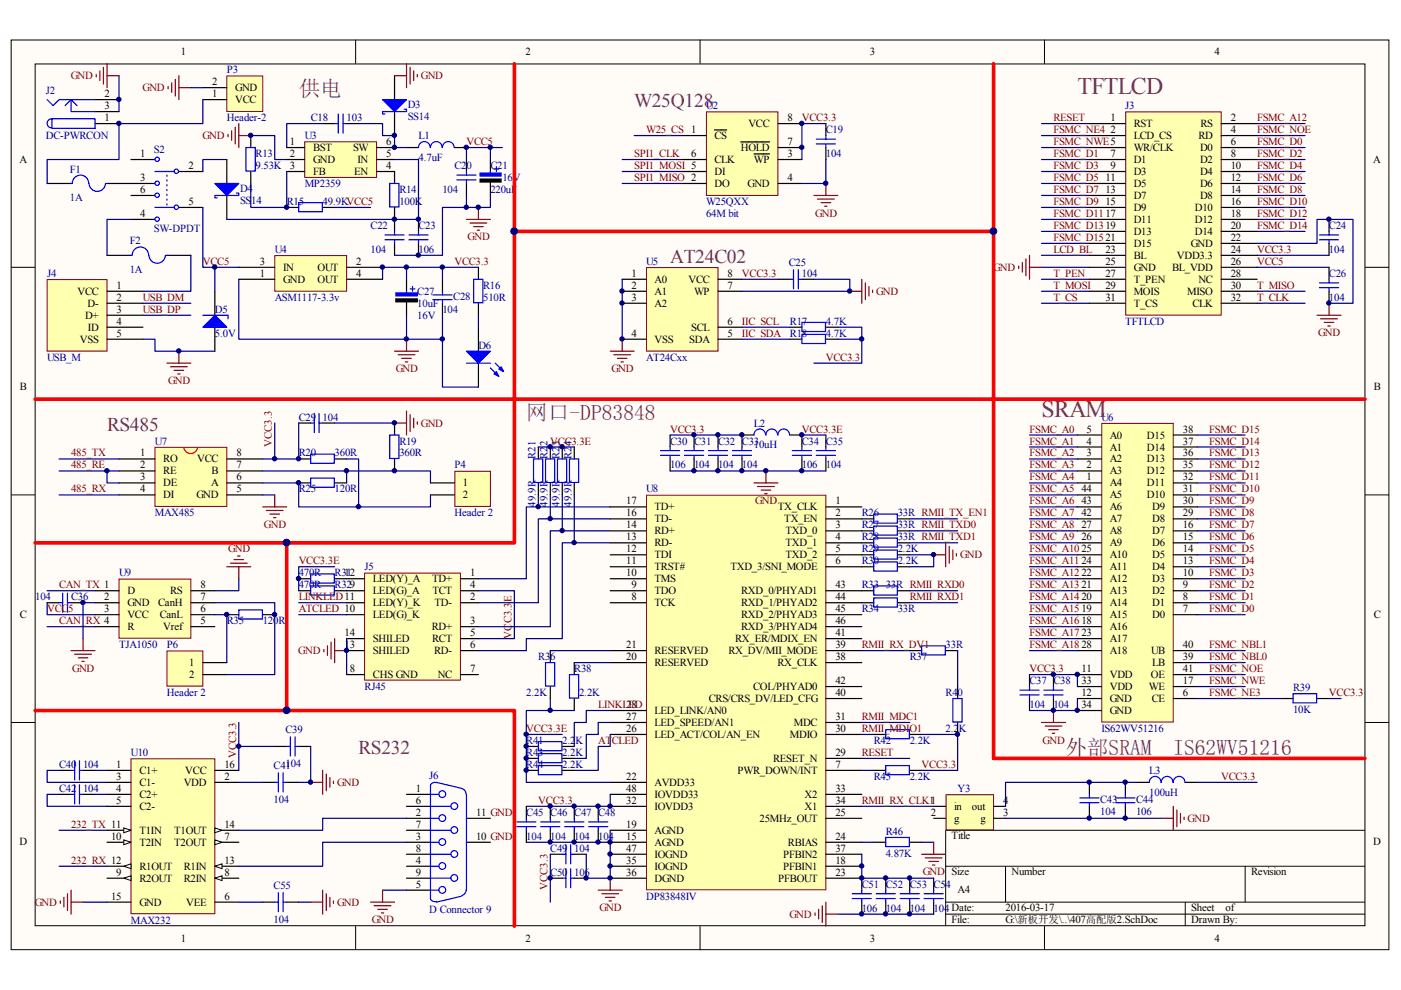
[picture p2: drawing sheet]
<svg xmlns="http://www.w3.org/2000/svg" width="297mm" height="210mm" viewBox="0 0 297 210" stroke-linecap="round" stroke-linejoin="round" font-family="sans-serif">
<defs><g id="words">
<g font-size="5" fill="#800080">
<text x="228.4" y="19.9">TFTLCD</text>
<text x="220.8" y="88.5">SRAM</text>
</g>
<g font-size="4.6" fill="#800080">
<text x="63.3" y="20.4">供电</text>
<text x="111.6" y="89">网口-DP83848</text>
<text x="225.9" y="160.1">外部SRAM</text>
<text x="248.7" y="160.1">IS62WV51216</text>
</g>
<g font-size="4.1" fill="#800080">
<text x="134.5" y="22.7">W25Q128</text>
<text x="142.1" y="55.7">AT24C02</text>
<text x="22.7" y="91.3">RS485</text>
<text x="76" y="159.9">RS232</text>
</g>
<g font-size="2.3">
<text x="38.4" y="11.7">1</text>
<text x="111.4" y="11.7">2</text>
<text x="184.4" y="11.7">3</text>
<text x="257.5" y="11.7">4</text>
<text x="22.2" y="20.6">2</text>
<text x="22.2" y="23.1">3</text>
<text x="45" y="20.6">1</text>
<text x="45" y="18">2</text>
<text x="49.9" y="21.9">VCC</text>
<text x="49.9" y="19.3">GND</text>
<text x="22.2" y="25.7">1</text>
<text x="151.5" y="29.5">CS</text>
<text x="158.7" y="26.9">VCC</text>
<text x="167" y="25.7">8</text>
<text x="235.5" y="28.2">2</text>
<text x="235.5" y="25.7">1</text>
<text x="240.4" y="29.5">LCD_CS</text>
<text x="240.4" y="26.9">RST</text>
<text x="254.1" y="29.5">RD</text>
<text x="254.5" y="26.9">RS</text>
<text x="260.9" y="25.7">2</text>
<text x="260.9" y="28.2">4</text>
<text x="4.1" y="34.5">A</text>
<text x="29.7" y="33.3">1</text>
<text x="40" y="35.8">2</text>
<text x="61.5" y="30.7">1</text>
<text x="61.5" y="33.3">2</text>
<text x="61.5" y="35.8">3</text>
<text x="66.4" y="32">BST</text>
<text x="66.4" y="34.6">GND</text>
<text x="74.8" y="32">SW</text>
<text x="75.8" y="34.6">IN</text>
<text x="81.9" y="35.8">4</text>
<text x="81.9" y="30.7">6</text>
<text x="81.9" y="33.3">5</text>
<text x="146.6" y="33.3">6</text>
<text x="151.5" y="34.6">CLK</text>
<text x="157.1" y="32">HOLD</text>
<text x="159.9" y="34.6">WP</text>
<text x="167" y="33.3">3</text>
<text x="167" y="30.7">7</text>
<text x="235.5" y="33.3">7</text>
<text x="235.5" y="35.8">9</text>
<text x="240.4" y="32">WR/CLK</text>
<text x="240.4" y="34.6">D1</text>
<text x="254.4" y="32">D0</text>
<text x="254.4" y="34.6">D2</text>
<text x="260.9" y="30.7">6</text>
<text x="260.9" y="33.3">8</text>
<text x="260.9" y="35.8">10</text>
<text x="291.2" y="34.5">A</text>
<text x="29.7" y="38.4">3</text>
<text x="29.7" y="40.9">6</text>
<text x="66.4" y="37.1">FB</text>
<text x="75.1" y="37.1">EN</text>
<text x="151.5" y="39.6">DO</text>
<text x="151.5" y="37.1">DI</text>
<text x="158.5" y="39.6">GND</text>
<text x="167" y="38.4">4</text>
<text x="234.4" y="38.4">11</text>
<text x="234.4" y="40.9">13</text>
<text x="240.4" y="37.1">D3</text>
<text x="240.4" y="39.6">D5</text>
<text x="254.4" y="37.1">D4</text>
<text x="254.4" y="39.6">D6</text>
<text x="260.9" y="38.4">12</text>
<text x="260.9" y="40.9">14</text>
<text x="29.7" y="46">4</text>
<text x="40" y="43.4">5</text>
<text x="234.4" y="43.4">15</text>
<text x="240.4" y="42.2">D7</text>
<text x="240.4" y="44.7">D9</text>
<text x="240.4" y="47.3">D11</text>
<text x="253.3" y="44.7">D10</text>
<text x="253.3" y="47.3">D12</text>
<text x="254.4" y="42.2">D8</text>
<text x="260.9" y="43.4">16</text>
<text x="260.9" y="46">18</text>
<text x="234.4" y="53.6">23</text>
<text x="240.4" y="49.8">D13</text>
<text x="240.4" y="52.3">D15</text>
<text x="252.5" y="52.3">GND</text>
<text x="253.3" y="49.8">D14</text>
<text x="260.9" y="48.5">20</text>
<text x="260.9" y="51.1">22</text>
<text x="260.9" y="53.6">24</text>
<text x="55.1" y="58.7">1</text>
<text x="55.1" y="56.1">3</text>
<text x="60" y="60">GND</text>
<text x="60" y="57.4">IN</text>
<text x="67.3" y="57.4">OUT</text>
<text x="67.3" y="60">OUT</text>
<text x="75.5" y="56.1">2</text>
<text x="75.5" y="58.7">4</text>
<text x="133.9" y="58.7">1</text>
<text x="138.8" y="60">A0</text>
<text x="146" y="60">VCC</text>
<text x="154.3" y="58.7">8</text>
<text x="234.4" y="56.1">25</text>
<text x="234.4" y="58.7">27</text>
<text x="240.4" y="54.9">BL</text>
<text x="240.4" y="57.4">GND</text>
<text x="240.4" y="60">T_PEN</text>
<text x="248.5" y="57.4">BL_VDD</text>
<text x="249.5" y="54.9">VDD3.3</text>
<text x="254.1" y="60">NC</text>
<text x="260.9" y="56.1">26</text>
<text x="260.9" y="58.7">28</text>
<text x="16.4" y="62.5">VCC</text>
<text x="18.5" y="65">D-</text>
<text x="24.7" y="61.2">1</text>
<text x="24.7" y="63.8">2</text>
<text x="133.9" y="61.2">2</text>
<text x="133.9" y="63.8">3</text>
<text x="138.8" y="62.5">A1</text>
<text x="138.8" y="65">A2</text>
<text x="147.2" y="62.5">WP</text>
<text x="154.3" y="61.2">7</text>
<text x="234.4" y="61.2">29</text>
<text x="234.4" y="63.8">31</text>
<text x="240.4" y="62.5">MOIS</text>
<text x="240.4" y="65">T_CS</text>
<text x="251.7" y="62.5">MISO</text>
<text x="252.8" y="65">CLK</text>
<text x="260.9" y="61.2">30</text>
<text x="260.9" y="63.8">32</text>
<text x="18" y="67.6">D+</text>
<text x="18.6" y="70.1">ID</text>
<text x="24.7" y="66.3">3</text>
<text x="24.7" y="68.8">4</text>
<text x="24.7" y="71.4">5</text>
<text x="133.9" y="71.4">4</text>
<text x="146.6" y="70.1">SCL</text>
<text x="154.3" y="71.4">5</text>
<text x="154.3" y="68.8">6</text>
<text x="16.9" y="72.7">VSS</text>
<text x="138.8" y="72.7">VSS</text>
<text x="146.1" y="72.7">SDA</text>
<text x="4.2" y="82.7">B</text>
<text x="291.3" y="82.7">B</text>
<text x="230.4" y="91.7">5</text>
<text x="230.4" y="94.2">4</text>
<text x="235.3" y="93">A0</text>
<text x="235.3" y="95.5">A1</text>
<text x="243.2" y="95.5">D14</text>
<text x="243.2" y="93">D15</text>
<text x="250.8" y="94.2">37</text>
<text x="250.8" y="91.7">38</text>
<text x="29.7" y="96.8">1</text>
<text x="29.7" y="99.3">2</text>
<text x="29.7" y="101.9">3</text>
<text x="34.6" y="98.1">RO</text>
<text x="34.6" y="100.6">RE</text>
<text x="41.8" y="98.1">VCC</text>
<text x="44.9" y="100.6">B</text>
<text x="50.1" y="101.9">6</text>
<text x="50.1" y="99.3">7</text>
<text x="50.1" y="96.8">8</text>
<text x="230.4" y="96.8">3</text>
<text x="230.4" y="99.3">2</text>
<text x="230.4" y="101.9">1</text>
<text x="235.3" y="98.1">A2</text>
<text x="235.3" y="100.6">A3</text>
<text x="243.2" y="100.6">D12</text>
<text x="243.2" y="98.1">D13</text>
<text x="250.8" y="101.9">32</text>
<text x="250.8" y="99.3">35</text>
<text x="250.8" y="96.8">36</text>
<text x="29.7" y="104.4">4</text>
<text x="34.6" y="103.1">DE</text>
<text x="34.6" y="105.7">DI</text>
<text x="41.7" y="105.7">GND</text>
<text x="44.8" y="103.1">A</text>
<text x="50.1" y="104.4">5</text>
<text x="98.1" y="103.1">1</text>
<text x="98.1" y="105.7">2</text>
<text x="132.8" y="106.9">17</text>
<text x="177.1" y="106.9">1</text>
<text x="229.3" y="104.4">44</text>
<text x="229.3" y="106.9">43</text>
<text x="235.3" y="103.1">A4</text>
<text x="235.3" y="105.7">A5</text>
<text x="243.2" y="105.7">D10</text>
<text x="243.2" y="103.1">D11</text>
<text x="250.8" y="106.9">30</text>
<text x="250.8" y="104.4">31</text>
<text x="132.8" y="112">14</text>
<text x="132.8" y="109.5">16</text>
<text x="138.8" y="113.3">RD+</text>
<text x="138.8" y="110.8">TD-</text>
<text x="138.8" y="108.2">TD+</text>
<text x="164.9" y="108.2">TX_CLK</text>
<text x="166.3" y="110.8">TX_EN</text>
<text x="166.5" y="113.3">TXD_0</text>
<text x="177.1" y="109.5">2</text>
<text x="177.1" y="112">3</text>
<text x="229.3" y="109.5">42</text>
<text x="229.3" y="112">27</text>
<text x="235.3" y="108.2">A6</text>
<text x="235.3" y="110.8">A7</text>
<text x="235.3" y="113.3">A8</text>
<text x="244.3" y="113.3">D7</text>
<text x="244.3" y="110.8">D8</text>
<text x="244.3" y="108.2">D9</text>
<text x="250.8" y="112">16</text>
<text x="250.8" y="109.5">29</text>
<text x="132.8" y="119.6">11</text>
<text x="132.8" y="117.1">12</text>
<text x="132.8" y="114.6">13</text>
<text x="138.8" y="118.4">TDI</text>
<text x="138.8" y="115.8">RD-</text>
<text x="166.5" y="115.8">TXD_1</text>
<text x="166.5" y="118.4">TXD_2</text>
<text x="177.1" y="114.6">4</text>
<text x="177.1" y="117.1">5</text>
<text x="177.1" y="119.6">6</text>
<text x="229.3" y="114.6">26</text>
<text x="235.3" y="115.8">A9</text>
<text x="235.3" y="118.4">A10</text>
<text x="244.3" y="118.4">D5</text>
<text x="244.3" y="115.8">D6</text>
<text x="250.8" y="119.6">13</text>
<text x="250.8" y="117.1">14</text>
<text x="250.8" y="114.6">15</text>
<text x="27" y="126">D</text>
<text x="36.1" y="126">RS</text>
<text x="42.5" y="124.7">8</text>
<text x="73.1" y="122.2">12</text>
<text x="79.1" y="126">LED(G)_A</text>
<text x="79.1" y="123.5">LED(Y)_A</text>
<text x="91.6" y="123.5">TD+</text>
<text x="91.7" y="126">TCT</text>
<text x="99.7" y="122.2">1</text>
<text x="99.7" y="124.7">4</text>
<text x="132.8" y="122.2">10</text>
<text x="133.9" y="124.7">9</text>
<text x="138.8" y="126">TDO</text>
<text x="138.8" y="123.5">TMS</text>
<text x="138.8" y="120.9">TRST#</text>
<text x="154.9" y="120.9">TXD_3/SNI_MODE</text>
<text x="157.1" y="126">RXD_0/PHYAD1</text>
<text x="177.1" y="124.7">43</text>
<text x="235.3" y="120.9">A11</text>
<text x="235.3" y="123.5">A12</text>
<text x="235.3" y="126">A13</text>
<text x="244.3" y="126">D2</text>
<text x="244.3" y="123.5">D3</text>
<text x="244.3" y="120.9">D4</text>
<text x="250.8" y="124.7">9</text>
<text x="250.8" y="122.2">10</text>
<text x="4.2" y="131">C</text>
<text x="22.1" y="127.3">2</text>
<text x="22.1" y="129.8">3</text>
<text x="27" y="128.5">GND</text>
<text x="27" y="131.1">VCC</text>
<text x="33.5" y="128.5">CanH</text>
<text x="33.9" y="131.1">CanL</text>
<text x="42.5" y="129.8">6</text>
<text x="42.5" y="127.3">7</text>
<text x="79.1" y="131.1">LED(G)_K</text>
<text x="79.1" y="128.5">LED(Y)_K</text>
<text x="92.1" y="128.5">TD-</text>
<text x="99.7" y="127.3">2</text>
<text x="133.9" y="127.3">8</text>
<text x="138.8" y="128.5">TCK</text>
<text x="157.1" y="128.5">RXD_1/PHYAD2</text>
<text x="157.1" y="131.1">RXD_2/PHYAD3</text>
<text x="177.1" y="127.3">44</text>
<text x="177.1" y="129.8">45</text>
<text x="235.3" y="128.5">A14</text>
<text x="235.3" y="131.1">A15</text>
<text x="244.3" y="131.1">D0</text>
<text x="244.3" y="128.5">D1</text>
<text x="250.8" y="129.8">7</text>
<text x="250.8" y="127.3">8</text>
<text x="291.3" y="131">C</text>
<text x="27" y="133.6">R</text>
<text x="34.6" y="133.6">Vref</text>
<text x="42.5" y="132.3">5</text>
<text x="73.1" y="137.4">13</text>
<text x="73.1" y="134.9">14</text>
<text x="79.1" y="136.2">SHILED</text>
<text x="91.5" y="133.6">RD+</text>
<text x="91.6" y="136.2">RCT</text>
<text x="99.7" y="132.3">3</text>
<text x="99.7" y="134.9">5</text>
<text x="99.7" y="137.4">6</text>
<text x="132.8" y="137.4">21</text>
<text x="155.9" y="136.2">RX_ER/MDIX_EN</text>
<text x="157.1" y="133.6">RXD_3/PHYAD4</text>
<text x="177.1" y="137.4">39</text>
<text x="177.1" y="134.9">41</text>
<text x="177.1" y="132.3">46</text>
<text x="235.3" y="133.6">A16</text>
<text x="235.3" y="136.2">A17</text>
<text x="250.8" y="137.4">40</text>
<text x="40.1" y="141.2">1</text>
<text x="40.1" y="143.8">2</text>
<text x="74.2" y="142.5">8</text>
<text x="79.1" y="143.8">CHS GND</text>
<text x="79.1" y="138.7">SHILED</text>
<text x="92" y="138.7">RD-</text>
<text x="92.8" y="143.8">NC</text>
<text x="99.7" y="142.5">7</text>
<text x="132.8" y="140">20</text>
<text x="138.8" y="141.2">RESERVED</text>
<text x="138.8" y="138.7">RESERVED</text>
<text x="154.4" y="138.7">RX_DV/MII_MODE</text>
<text x="164.8" y="141.2">RX_CLK</text>
<text x="177.1" y="140">38</text>
<text x="229.3" y="142.5">11</text>
<text x="235.3" y="138.7">A18</text>
<text x="235.3" y="143.8">VDD</text>
<text x="244" y="143.8">OE</text>
<text x="244.1" y="138.7">UB</text>
<text x="244.3" y="141.2">LB</text>
<text x="250.8" y="140">39</text>
<text x="250.8" y="142.5">41</text>
<text x="150.3" y="148.9">CRS/CRS_DV/LED_CFG</text>
<text x="159.7" y="146.3">COL/PHYAD0</text>
<text x="177.1" y="147.6">40</text>
<text x="177.1" y="145">42</text>
<text x="229.3" y="145">33</text>
<text x="229.3" y="147.6">12</text>
<text x="235.3" y="146.3">VDD</text>
<text x="235.3" y="148.9">GND</text>
<text x="243.6" y="146.3">WE</text>
<text x="244.2" y="148.9">CE</text>
<text x="250.8" y="145">17</text>
<text x="250.8" y="147.6">6</text>
<text x="132.8" y="155.2">26</text>
<text x="132.8" y="152.7">27</text>
<text x="132.8" y="150.1">28</text>
<text x="138.8" y="153.9">LED_SPEED/AN1</text>
<text x="138.8" y="151.4">LED_LINK/AN0</text>
<text x="168.3" y="153.9">MDC</text>
<text x="177.1" y="155.2">30</text>
<text x="177.1" y="152.7">31</text>
<text x="229.3" y="150.1">34</text>
<text x="235.3" y="151.4">GND</text>
<text x="138.8" y="156.5">LED_ACT/COL/AN_EN</text>
<text x="163.9" y="161.6">RESET_N</text>
<text x="167.5" y="156.5">MDIO</text>
<text x="177.1" y="160.3">29</text>
<text x="24.6" y="162.8">1</text>
<text x="24.6" y="165.4">3</text>
<text x="24.6" y="167.9">4</text>
<text x="29.5" y="164.1">C1+</text>
<text x="29.5" y="166.6">C1-</text>
<text x="38.9" y="166.6">VDD</text>
<text x="39.3" y="164.1">VCC</text>
<text x="47.6" y="165.4">2</text>
<text x="47.6" y="162.8">16</text>
<text x="88.1" y="167.9">1</text>
<text x="132.8" y="165.4">22</text>
<text x="132.8" y="167.9">48</text>
<text x="138.8" y="166.6">AVDD33</text>
<text x="156.4" y="164.1">PWR_DOWN/INT</text>
<text x="177.1" y="162.8">7</text>
<text x="177.1" y="167.9">33</text>
<text x="24.6" y="170.4">5</text>
<text x="29.5" y="169.2">C2+</text>
<text x="29.5" y="171.7">C2-</text>
<text x="88.1" y="173">2</text>
<text x="88.1" y="170.4">6</text>
<text x="100.9" y="173">11 GND</text>
<text x="132.8" y="170.4">32</text>
<text x="138.8" y="171.7">IOVDD3</text>
<text x="138.8" y="169.2">IOVDD33</text>
<text x="170.6" y="169.2">X2</text>
<text x="170.6" y="171.7">X1</text>
<text x="177.1" y="173">25</text>
<text x="177.1" y="170.4">34</text>
<text x="197.4" y="173">2</text>
<text x="202.3" y="171.7">in</text>
<text x="206.1" y="171.7">out</text>
<text x="212.7" y="173">3</text>
<text x="212.7" y="170.4">4</text>
<text x="4.1" y="179.3">D</text>
<text x="23.5" y="178.1">10</text>
<text x="29.5" y="179.3">T2IN</text>
<text x="29.5" y="176.8">T1IN</text>
<text x="36.9" y="179.3">T2OUT</text>
<text x="36.9" y="176.8">T1OUT</text>
<text x="47.6" y="178.1">7</text>
<text x="47.6" y="175.5">14</text>
<text x="88.1" y="178.1">3</text>
<text x="88.1" y="175.5">7</text>
<text x="100.9" y="178.1">10 GND</text>
<text x="132.8" y="178.1">15</text>
<text x="132.8" y="175.5">19</text>
<text x="138.8" y="179.3">AGND</text>
<text x="138.8" y="176.8">AGND</text>
<text x="161" y="174.3">25MHz_OUT</text>
<text x="167" y="179.3">RBIAS</text>
<text x="177.1" y="178.1">24</text>
<text x="201.8" y="178">Title</text>
<text x="202.3" y="174.3">g</text>
<text x="207.9" y="174.3">g</text>
<text x="291.2" y="179.3">D</text>
<text x="24.6" y="185.7">9</text>
<text x="29.5" y="184.4">R1OUT</text>
<text x="38.9" y="184.4">R1IN</text>
<text x="47.6" y="185.7">8</text>
<text x="47.6" y="183.1">13</text>
<text x="88.1" y="183.1">4</text>
<text x="88.1" y="180.6">8</text>
<text x="88.1" y="185.7">9</text>
<text x="132.8" y="183.1">35</text>
<text x="132.8" y="185.7">36</text>
<text x="132.8" y="180.6">47</text>
<text x="138.8" y="184.4">IOGND</text>
<text x="138.8" y="181.9">IOGND</text>
<text x="166" y="184.4">PFBIN1</text>
<text x="166" y="181.9">PFBIN2</text>
<text x="177.1" y="183.1">18</text>
<text x="177.1" y="185.7">23</text>
<text x="177.1" y="180.6">37</text>
<text x="201.8" y="185.6">Size</text>
<text x="214.5" y="185.6">Number</text>
<text x="265.3" y="185.6">Revision</text>
<text x="23.5" y="190.8">15</text>
<text x="29.5" y="187">R2OUT</text>
<text x="38.9" y="187">R2IN</text>
<text x="47.6" y="190.8">6</text>
<text x="88.1" y="188.2">5</text>
<text x="138.8" y="187">DGND</text>
<text x="165" y="187">PFBOUT</text>
<text x="203" y="189.4">A4</text>
<text x="29.5" y="192">GND</text>
<text x="39.5" y="192">VEE</text>
<text x="201.8" y="195.8">File:</text>
<text x="213.2" y="193.2">2016-03-17</text>
<text x="213.2" y="195.8">G:\新板开发\..\407高配版2.SchDoc</text>
<text x="252.6" y="193.2">Sheet</text>
<text x="252.6" y="195.8">Drawn By:</text>
<text x="259.8" y="193.2">of</text>
<text x="38.4" y="199.7">1</text>
<text x="111.4" y="199.7">2</text>
<text x="184.4" y="199.7">3</text>
<text x="257.5" y="199.7">4</text>
</g>
<g font-size="2.3" fill="#800000">
<text x="15" y="16.8">GND</text>
<text x="89.2" y="16.8">GND</text>
<text x="30.2" y="19.3">GND</text>
<text x="42.9" y="29.5">GND</text>
<text x="137" y="28.2">W25_CS 1</text>
<text x="170" y="25.7">VCC3.3</text>
<text x="223.4" y="28.2">FSMC_NE4</text>
<text x="223.4" y="25.7">RESET</text>
<text x="266.5" y="25.7">FSMC_A12</text>
<text x="266.5" y="28.2">FSMC_NOE</text>
<text x="98.9" y="30.7">VCC5</text>
<text x="134.5" y="33.3">SPI1_CLK</text>
<text x="134.5" y="35.8">SPI1_MOSI 5</text>
<text x="223.4" y="30.7">FSMC_NWE5</text>
<text x="223.4" y="33.3">FSMC_D1</text>
<text x="223.4" y="35.8">FSMC_D3</text>
<text x="266.5" y="30.7">FSMC_D0</text>
<text x="266.5" y="33.3">FSMC_D2</text>
<text x="266.5" y="35.8">FSMC_D4</text>
<text x="134.5" y="38.4">SPI1_MISO 2</text>
<text x="223.4" y="38.4">FSMC_D5</text>
<text x="223.4" y="40.9">FSMC_D7</text>
<text x="266.5" y="38.4">FSMC_D6</text>
<text x="266.5" y="40.9">FSMC_D8</text>
<text x="172.8" y="45.9">GND</text>
<text x="223.4" y="43.4">FSMC_D9</text>
<text x="223.4" y="46">FSMC_D1117</text>
<text x="266.5" y="43.4">FSMC_D10</text>
<text x="266.5" y="46">FSMC_D12</text>
<text x="99.1" y="51">GND</text>
<text x="223.4" y="48.5">FSMC_D1319</text>
<text x="223.4" y="51.1">FSMC_D1521</text>
<text x="223.4" y="53.6">LCD_BL</text>
<text x="266.5" y="48.5">FSMC_D14</text>
<text x="266.5" y="53.6">VCC3.3</text>
<text x="43" y="56.1">VCC5</text>
<text x="96.4" y="56.1">VCC3.3</text>
<text x="157.3" y="58.7">VCC3.3</text>
<text x="210.6" y="57.4">GND</text>
<text x="223.4" y="58.7">T_PEN</text>
<text x="266.5" y="56.1">VCC5</text>
<text x="30.3" y="63.8">USB_DM</text>
<text x="185.8" y="62.5">GND</text>
<text x="223.4" y="63.8">T_CS</text>
<text x="223.4" y="61.2">T_MOSI</text>
<text x="266.5" y="61.2">T_MISO</text>
<text x="266.5" y="63.8">T_CLK</text>
<text x="30.3" y="66.3">USB_DP</text>
<text x="157.3" y="68.8">IIC_SCL</text>
<text x="157.3" y="71.4">IIC_SDA</text>
<text x="279.5" y="71.3">GND</text>
<text x="175.1" y="76.5">VCC3.3</text>
<text x="35.6" y="81.5">GND</text>
<text x="83.9" y="78.9">GND</text>
<text x="129.6" y="78.9">GND</text>
<text x="57.7" y="94.8" transform="rotate(-90 57.7 94.8)">VCC3.3</text>
<text x="89.2" y="90.4">GND</text>
<text x="116.7" y="94.2">VCC3.3E</text>
<text x="142.1" y="91.7">VCC3.3</text>
<text x="170" y="91.7">VCC3.3E</text>
<text x="218.3" y="91.7">FSMC_A0</text>
<text x="218.3" y="94.2">FSMC_A1</text>
<text x="256.4" y="94.2">FSMC_D14</text>
<text x="256.4" y="91.7">FSMC_D15</text>
<text x="15.1" y="96.8">485_TX</text>
<text x="15.1" y="99.3">485_RE</text>
<text x="218.3" y="96.8">FSMC_A2</text>
<text x="218.3" y="99.3">FSMC_A3</text>
<text x="218.3" y="101.9">FSMC_A4</text>
<text x="256.4" y="101.9">FSMC_D11</text>
<text x="256.4" y="99.3">FSMC_D12</text>
<text x="256.4" y="96.8">FSMC_D13</text>
<text x="15.1" y="104.4">485_RX</text>
<text x="160.1" y="106.9">GND</text>
<text x="218.3" y="104.4">FSMC_A5</text>
<text x="218.3" y="106.9">FSMC_A6</text>
<text x="256.4" y="106.9">FSMC_D9</text>
<text x="256.4" y="104.4">FSMC_D10</text>
<text x="56" y="111.9">GND</text>
<text x="218.3" y="109.5">FSMC_A7</text>
<text x="218.3" y="112">FSMC_A8</text>
<text x="256.4" y="112">FSMC_D7</text>
<text x="256.4" y="109.5">FSMC_D8</text>
<text x="48.3" y="117.1">GND</text>
<text x="63.3" y="119.6">VCC3.3E</text>
<text x="203.5" y="118.4">GND</text>
<text x="218.3" y="114.6">FSMC_A9</text>
<text x="218.3" y="117.1">FSMC_A1025</text>
<text x="218.3" y="119.6">FSMC_A1124</text>
<text x="256.4" y="119.6">FSMC_D4</text>
<text x="256.4" y="117.1">FSMC_D5</text>
<text x="256.4" y="114.6">FSMC_D6</text>
<text x="12.5" y="124.7">CAN_TX 1</text>
<text x="218.3" y="122.2">FSMC_A1222</text>
<text x="218.3" y="124.7">FSMC_A1321</text>
<text x="256.4" y="124.7">FSMC_D2</text>
<text x="256.4" y="122.2">FSMC_D3</text>
<text x="10" y="129.8">VCC5</text>
<text x="63.3" y="129.8">ATCLED 10</text>
<text x="63.3" y="127.3">LINKLED11</text>
<text x="192.9" y="127.3">RMII_RXD1</text>
<text x="218.3" y="127.3">FSMC_A1420</text>
<text x="218.3" y="129.8">FSMC_A1519</text>
<text x="256.4" y="129.8">FSMC_D0</text>
<text x="256.4" y="127.3">FSMC_D1</text>
<text x="12.5" y="132.3">CAN_RX 4</text>
<text x="108.5" y="135.4" transform="rotate(-90 108.5 135.4)">VCC3.3E</text>
<text x="182.7" y="137.4">RMII_RX_DV1</text>
<text x="218.3" y="132.3">FSMC_A1618</text>
<text x="218.3" y="134.9">FSMC_A1723</text>
<text x="218.3" y="137.4">FSMC_A1828</text>
<text x="256.4" y="137.4">FSMC_NBL1</text>
<text x="15.3" y="142.4">GND</text>
<text x="63.2" y="138.7">GND</text>
<text x="218.3" y="142.5">VCC3.3</text>
<text x="256.4" y="140">FSMC_NBL0</text>
<text x="256.4" y="142.5">FSMC_NOE</text>
<text x="256.4" y="145">FSMC_NWE</text>
<text x="256.4" y="147.6">FSMC_NE3</text>
<text x="281.8" y="147.6">VCC3.3</text>
<text x="111.6" y="155.2">VCC3.3E</text>
<text x="126.8" y="150.1">LINKLED</text>
<text x="182.7" y="152.7">RMII_MDC1</text>
<text x="182.7" y="155.2">RMII_MDIO1</text>
<text x="50" y="160.8" transform="rotate(-90 50 160.8)">VCC3.3</text>
<text x="126.8" y="157.7">ATCLED</text>
<text x="182.7" y="160.3">RESET</text>
<text x="221.1" y="157.7">GND</text>
<text x="71.5" y="166.6">GND</text>
<text x="195.4" y="162.8">VCC3.3</text>
<text x="258.9" y="165.4">VCC3.3</text>
<text x="114.1" y="170.4">VCC3.3</text>
<text x="182.7" y="170.4">RMII_RX_CLK11</text>
<text x="15.1" y="175.5">232_TX 11</text>
<text x="251.8" y="174.3">GND</text>
<text x="15.1" y="183.1">232_RX 12</text>
<text x="195.7" y="185.6">GND</text>
<text x="116.1" y="188.7" transform="rotate(-90 116.1 188.7)">VCC3.3</text>
<text x="7.4" y="192">GND</text>
<text x="71.5" y="192">GND</text>
<text x="78.8" y="195.8">GND</text>
<text x="127.1" y="193.2">GND</text>
<text x="167.4" y="194.6">GND</text>
</g>
<g font-size="2.3" fill="#000080">
<text x="48.1" y="15.5">P3</text>
<text x="9.7" y="19.8">J2</text>
<text x="86.4" y="22.9">D3</text>
<text x="149.7" y="23.1">U2</text>
<text x="238.6" y="23.1">J3</text>
<text x="9.7" y="29.5">DC-PWRCON</text>
<text x="48.1" y="25.7">Header-2</text>
<text x="64.6" y="29.5">U3</text>
<text x="65.9" y="25.7">C18</text>
<text x="73.5" y="25.7">103</text>
<text x="86.4" y="25.4">SS14</text>
<text x="88.7" y="29.5">L1</text>
<text x="175.1" y="28.2">C19</text>
<text x="32.6" y="32.5">S2</text>
<text x="54.2" y="35.8">9.53K</text>
<text x="54.2" y="33.3">R13</text>
<text x="88.7" y="34.1">4.7uF</text>
<text x="96.4" y="35.8">C20</text>
<text x="104" y="35.8">C21</text>
<text x="175.1" y="33.3">104</text>
<text x="14.8" y="36.6">F1</text>
<text x="50.9" y="40.7">D4</text>
<text x="64.6" y="39.6">MP2359</text>
<text x="84.7" y="40.9">R14</text>
<text x="93.8" y="40.9">104</text>
<text x="104" y="40.9">220uF</text>
<text x="106.5" y="38.4">16V</text>
<text x="14.8" y="42.7">1A</text>
<text x="50.9" y="43.2">SS14</text>
<text x="60.8" y="43.4">R15</text>
<text x="68.4" y="43.4">49.9KVCC5</text>
<text x="84.7" y="43.4">100K</text>
<text x="149.7" y="46">64M bit</text>
<text x="149.7" y="43.4">W25QXX</text>
<text x="27.5" y="51.8">F2</text>
<text x="32.6" y="49.3">SW-DPDT</text>
<text x="58.3" y="53.6">U4</text>
<text x="78.6" y="53.6">104</text>
<text x="78.6" y="48.5">C22</text>
<text x="88.7" y="53.6">106</text>
<text x="88.7" y="48.5">C23</text>
<text x="281.8" y="53.6">104</text>
<text x="281.8" y="48.5">C24</text>
<text x="10" y="58.7">J4</text>
<text x="27.5" y="57.9">1A</text>
<text x="137" y="56.1">U5</text>
<text x="167.2" y="56.4">C25</text>
<text x="170" y="58.7">104</text>
<text x="281.8" y="58.7">C26</text>
<text x="58.3" y="63.8">ASM1117-3.3v</text>
<text x="88.5" y="65">10uF</text>
<text x="88.5" y="62.5">C27</text>
<text x="96.1" y="63.5">C28</text>
<text x="102.4" y="63.8">510R</text>
<text x="102.4" y="61.2">R16</text>
<text x="281.8" y="63.8">104</text>
<text x="45.6" y="71.4">5.0V</text>
<text x="45.6" y="66.3">D5</text>
<text x="88.5" y="67.6">16V</text>
<text x="93.8" y="66.3">104</text>
<text x="167.5" y="68.8">R17</text>
<text x="167.5" y="71.4">R18</text>
<text x="175.1" y="68.8">4.7K</text>
<text x="175.1" y="71.4">4.7K</text>
<text x="238.6" y="68.8">TFTLCD</text>
<text x="10" y="76.5">USB_M</text>
<text x="101.4" y="73.9">D6</text>
<text x="137" y="76.5">AT24Cxx</text>
<text x="63.3" y="89.2">C29</text>
<text x="68.4" y="89.2">104</text>
<text x="233.5" y="89.2">U6</text>
<text x="32.9" y="94.2">U7</text>
<text x="84.7" y="94.2">R19</text>
<text x="142.1" y="94.2">C30 C31 C32 C33</text>
<text x="159.9" y="95">10uH</text>
<text x="159.9" y="90.4">L2</text>
<text x="170" y="94.2">C34 C35</text>
<text x="63.3" y="96.8">R20</text>
<text x="71" y="96.8">360R</text>
<text x="84.7" y="96.8">360R</text>
<text x="96.4" y="99.3">P4</text>
<text x="113.5" y="97.3" transform="rotate(-90 113.5 97.3)">R21</text>
<text x="116.1" y="97.3" transform="rotate(-90 116.1 97.3)">R22</text>
<text x="118.6" y="97.3" transform="rotate(-90 118.6 97.3)">R23</text>
<text x="121.2" y="97.3" transform="rotate(-90 121.2 97.3)">R24</text>
<text x="142.1" y="99.3">106</text>
<text x="147.2" y="99.3">104</text>
<text x="152.2" y="99.3">104</text>
<text x="157.3" y="99.3">104</text>
<text x="170" y="99.3">106</text>
<text x="175.1" y="99.3">104</text>
<text x="63.3" y="104.4">R25</text>
<text x="71" y="104.4">120R</text>
<text x="113.5" y="107.5" transform="rotate(-90 113.5 107.5)">49.9R</text>
<text x="116.1" y="107.5" transform="rotate(-90 116.1 107.5)">49.9R</text>
<text x="118.6" y="107.5" transform="rotate(-90 118.6 107.5)">49.9R</text>
<text x="121.2" y="107.5" transform="rotate(-90 121.2 107.5)">49.9R</text>
<text x="137" y="104.4">U8</text>
<text x="32.9" y="109.5">MAX485</text>
<text x="96.4" y="109.5">Header 2</text>
<text x="182.7" y="109.5">R26</text>
<text x="182.7" y="112">R27</text>
<text x="190.3" y="109.5">33R RMII_TX_EN1</text>
<text x="190.3" y="112">33R RMII_TXD0</text>
<text x="182.7" y="114.6">R28</text>
<text x="182.7" y="117.1">R29</text>
<text x="182.7" y="119.6">R30</text>
<text x="190.3" y="114.6">33R RMII_TXD1</text>
<text x="190.3" y="117.1">2.2K</text>
<text x="190.3" y="119.6">2.2K</text>
<text x="25.2" y="122.2">U9</text>
<text x="63.3" y="124.7">470R</text>
<text x="63.3" y="122.2">470R</text>
<text x="71" y="124.7">R329</text>
<text x="71" y="122.2">R31</text>
<text x="77.3" y="120.9">J5</text>
<text x="182.7" y="124.7">R33</text>
<text x="187.8" y="124.7">33R RMII_RXD0</text>
<text x="7.5" y="127.3">104</text>
<text x="15.1" y="127.3">C36</text>
<text x="182.7" y="129.8">R34</text>
<text x="190.3" y="129.8">33R</text>
<text x="25.2" y="137.4">TJA1050</text>
<text x="35.4" y="137.4">P6</text>
<text x="48.1" y="132.3">R35</text>
<text x="55.7" y="132.3">120R</text>
<text x="200.5" y="137.4">33R</text>
<text x="114.1" y="140">R36</text>
<text x="121.8" y="142.5">R38</text>
<text x="192.9" y="140">R37</text>
<text x="35.4" y="147.6">Header 2</text>
<text x="77.3" y="146.3">RJ45</text>
<text x="111.6" y="147.6">2.2K</text>
<text x="122.8" y="147.6">2.2K</text>
<text x="200.5" y="147.6">R40</text>
<text x="218.3" y="145">C37 C38</text>
<text x="274.2" y="146.6">R39</text>
<text x="60.5" y="155.5">C39</text>
<text x="200.5" y="155.2">2.2K</text>
<text x="218.3" y="150.1">104</text>
<text x="223.4" y="150.1">104</text>
<text x="233.5" y="155.2">IS62WV51216</text>
<text x="274.2" y="151.1">10K</text>
<text x="27.8" y="160.3">U10</text>
<text x="111.6" y="157.7">R41</text>
<text x="111.6" y="160.3">R43</text>
<text x="119.2" y="157.7">2.2K</text>
<text x="119.2" y="160.3">2.2K</text>
<text x="185.3" y="157.7">R42</text>
<text x="192.9" y="157.7">2.2K</text>
<text x="12.5" y="162.8">C40</text>
<text x="12.5" y="167.9">C42</text>
<text x="17.6" y="162.8">104</text>
<text x="17.6" y="167.9">104</text>
<text x="58" y="163.1">C41</text>
<text x="60.5" y="162.6">104</text>
<text x="91" y="165.1">J6</text>
<text x="111.6" y="162.8">R44</text>
<text x="119.2" y="162.8">2.2K</text>
<text x="185.3" y="165.4">R45</text>
<text x="192.9" y="165.4">2.2K</text>
<text x="203" y="167.9">Y3</text>
<text x="243.7" y="164.1">L3</text>
<text x="58" y="170.2">104</text>
<text x="111.6" y="173">C45 C46 C47 C48</text>
<text x="233.3" y="172.7">104</text>
<text x="233.3" y="170.2">C43</text>
<text x="240.9" y="172.7">106</text>
<text x="240.9" y="170.2">C44</text>
<text x="243.7" y="168.7">100uH</text>
<text x="111.6" y="178.1">104</text>
<text x="116.7" y="178.1">104</text>
<text x="121.8" y="178.1">104</text>
<text x="126.8" y="178.1">104</text>
<text x="187.8" y="177.1">R46</text>
<text x="116.7" y="180.6">C49</text>
<text x="116.7" y="185.7">C50</text>
<text x="121.8" y="180.6">104</text>
<text x="121.8" y="185.7">106</text>
<text x="187.8" y="181.6">4.87K</text>
<text x="58" y="188.5">C55</text>
<text x="137" y="190.8">DP83848IV</text>
<text x="182.7" y="188.2">C51 C52 C53 C54</text>
<text x="27.8" y="195.8">MAX232</text>
<text x="58" y="195.6">104</text>
<text x="91" y="193.6">D Connector 9</text>
<text x="182.7" y="193.3">106</text>
<text x="187.8" y="193.3">104</text>
<text x="192.9" y="193.3">104</text>
<text x="198" y="193.3">104 Date:</text>
</g>
</g></defs>
<path d="M2.5 8.6h292v192.8h-292z" fill="#fffcf8"/>
<path d="M2.4 8.5h292.1v192.9h-292.1z" fill="none" stroke="#000" stroke-width=".21"/>
<path d="M7.5 13.6h281.9v182.7h-281.9z" fill="#fffcf8"/>
<g fill="none" stroke="#000" stroke-width=".21">
<path d="M7.5 13.6h281.9v182.7h-281.9zM75.4 8.4v5.1M148.4 8.4v5.1M221.5 8.4v5.1M2.4 56.7h5.1M289.4 56.7h5.1M2.4 104.9h5.1M289.4 104.9h5.1M2.4 153.2h5.1M289.4 153.2h5.1M289.4 176h-88.9v20.4M75.4 196.4v5"/>
<path d="M148.4 196.4v5M200.5 183.7h88.9M200.5 191.3h88.9M200.5 193.8h88.9M213.2 183.7v7.6M221.5 196.4v5M251.3 191.3v5.1M264 183.7v7.6"/>
</g>
<path d="M10.1 59.4h12.6v15h-12.6z" fill="#ffffb0"/>
<path d="M10 59.3h12.7v15.1h-12.7z" fill="none" stroke="#800000" stroke-width=".21"/>
<path d="M22.7 61.8h7.6M22.7 64.3h7.6M22.7 66.8h7.6M22.7 69.4h7.6M22.7 71.9h7.6" fill="none" stroke="#000" stroke-width=".25"/>
<path d="M58.3 54.3h15.2v7.4h-15.2z" fill="#ffffb0"/>
<path d="M58.3 54.2h15.2v7.5h-15.2z" fill="none" stroke="#800000" stroke-width=".21"/>
<g fill="none" stroke="#000" stroke-width=".25">
<path d="M20.2 26.2h5M20.2 21.1h5M20.2 23.7h5M27.8 33.8h5.1M27.8 38.9h5.1M37.9 36.4h5.1M22.7 54.1h5.1M27.8 41.4h5.1M27.8 46.5h5.1M35.4 54.1h5.1M37.9 44h5.1M50.6 59.2h7.7"/>
<path d="M50.6 56.7h7.7M73.5 59.2h7.6M73.5 56.7h7.6M86.2 59.2v2.6M93.8 59.2v2.6M86.2 63.5v3.3M93.8 64.3v2.5"/>
</g>
<g fill="none" stroke="#00f" stroke-width=".25">
<path d="M10 21.1l1.3 1.3 1.2-1.3h7.7M11 25.2h9.2v2h-9.2zM11 25.2a.96 .96 0 0 0-1 1 .96 .96 0 0 0 1 .9M13.8 22.4l1.3-1.3v2.6h5.1M15.1 21.1l1.2 1.3M32.9 36.4h4M35.4 37.1v.3M35.4 38.1v.3M35.4 39.2v.2M27.8 54.1h.2M28 54.1a1.74 1.74 0 0 1 1.8-1.7 1.74 1.74 0 0 1 1.7 1.7M31.6 54.1a1.74 1.74 0 0 0 1.7 1.7 1.74 1.74 0 0 0 1.8-1.6"/>
<path d="M32.9 44h4M35.1 54.1h.3M35.4 40.2v.2M35.4 41.2v.2M35.4 42.2v.3M35.4 43.2v.3M86.2 61.8v.7M87 61.2h1M87.5 60.7v1.1M91.8 62.5h4M91.8 63.5h4M93.8 61.8v.7"/>
<path d="M93.8 63.5v.8"/>
<circle cx="33.3" cy="33.8" r=".47"/>
<circle cx="33.3" cy="38.9" r=".47"/>
<circle cx="37.4" cy="36.3" r=".47"/>
<circle cx="33.3" cy="41.4" r=".47"/>
<circle cx="33.3" cy="46.5" r=".47"/>
<circle cx="37.4" cy="43.9" r=".47"/>
</g>
<path d="M98.9 46.5h5.1M99.7 47.3h3.5M100.4 48h2.1M101.2 48.8h.5M101.4 44v2.5" fill="none" stroke="#800000" stroke-width=".25"/>
<path d="M43 44v12.7h7.6" fill="none" stroke="#000080" stroke-width=".25"/>
<path d="M84 62.2h4.5v.6h-4.5z" fill="#00f"/>
<path d="M83.9 62.1h4.6v.7h-4.6z" fill="none" stroke="#00f" stroke-width=".21"/>
<path d="M84 63.4h4.5v.6h-4.5z" fill="#000"/>
<path d="M83.9 63.3h4.6v.7h-4.6z" fill="none" stroke="#000" stroke-width=".21"/>
<path d="M25.2 16v7.7M27.8 46.5h-5.1v7.6M40.5 54.1v7.7h-10.2M50.6 59.2v12.7h35.6M86.2 56.7v2.5M93.8 56.7v2.5M101.4 56.7h-20.3v2.5M86.2 66.8v5.1h7.6v-5.1M93.8 71.9v10.2h7.6M101.4 66.8v2.6" fill="none" stroke="#000080" stroke-width=".25"/>
<g fill="none" stroke="#800000" stroke-width=".25">
<path d="M20.4 15.8v.5M21.2 15v2.1M21.9 14.3v3.5M22.7 13.5v5.1M22.7 16h2.5M35.4 77h5.1M36.2 77.8h3.5M36.9 78.5h2M37.7 79.3h.5M37.9 74.5v2.5M83.7 74.5h5M84.4 75.2h3.6"/>
<path d="M85.2 76h2M85.9 76.7h.5M86.2 71.9v2.6"/>
</g>
<path d="M10 38.9h5.1M22.7 38.9h5.1M101.4 56.7v2.5M101.4 64.3v2.5M101.4 69.4v5.1M101.4 77v5.1" fill="none" stroke="#000" stroke-width=".25"/>
<g fill="#00f" stroke="#00f" stroke-width=".25">
<path d="M98.9 74.5h5.1l-2.6 2.5z"/>
<path d="M104.7 79.3l.5-.5 .6 1z"/>
<path d="M105.8 78.3l.5-.5 .5 1z"/>
</g>
<path d="M15.1 38.9h.2M15.3 38.9a1.74 1.74 0 0 1 1.8-1.8 1.74 1.74 0 0 1 1.7 1.8M18.9 38.9a1.74 1.74 0 0 0 1.7 1.7 1.74 1.74 0 0 0 1.8-1.6M22.4 38.9h.3M100.4 59.2h2v5h-2zM98.9 77h5.1M104 78l1.8 1.8M105 77l1.8 1.8" fill="none" stroke="#00f" stroke-width=".25"/>
<path d="M64.7 30.2h15.1v7.4h-15.1z" fill="#ffffb0"/>
<path d="M64.6 30.1h15.2v7.5h-15.2z" fill="none" stroke="#800000" stroke-width=".21"/>
<g fill="none" stroke="#000" stroke-width=".25">
<path d="M60.8 31.3h3.8M60.8 33.8h3.8M60.8 36.4h3.8M68.4 26.2h2.6M73.5 26.2h2.5M79.8 31.3h3.9M79.8 33.8h3.9M79.8 36.4h3.9M86.2 31.3h2.5M96.4 31.3h2.5M98.9 33.8v2.6M98.9 38.9v2.5"/>
<path d="M104 33.8v2.6M104 38.1v3.3"/>
</g>
<g fill="none" stroke="#00f" stroke-width=".25">
<path d="M71 26.2h.7M71.7 24.2v4M72.7 24.2v4M72.7 26.2h.8M91.2 31.3a1.23 1.23 0 0 0-1.2-1.3 1.23 1.23 0 0 0-1.3 1.3M93.7 31.3a1.23 1.23 0 0 0-1.2-1.3 1.23 1.23 0 0 0-1.2 1.3M96.3 31.3a1.23 1.23 0 0 0-1.3-1.3 1.23 1.23 0 0 0-1.2 1.3M96.9 37.1h4M96.9 38.1h4M98.9 36.4v.7M98.9 38.1v.8M104 36.4v.7"/>
<path d="M104.7 35.9h1.1M105.2 35.3v1.1"/>
</g>
<path d="M68.4 26.2h-7.6v5.1M76 26.2h5.1v2.5h2.6v2.6h2.5" fill="none" stroke="#000080" stroke-width=".25"/>
<path d="M101.9 36.8h4.4v.6h-4.4z" fill="#00f"/>
<path d="M101.8 36.7h4.5v.7h-4.5z" fill="none" stroke="#00f" stroke-width=".21"/>
<path d="M101.9 38h4.4v.6h-4.4z" fill="#000"/>
<path d="M101.8 37.9h4.5v.7h-4.5z" fill="none" stroke="#000" stroke-width=".21"/>
<g fill="none" stroke="#000080" stroke-width=".25">
<path d="M48.1 33.8h-5.1v2.6M53.2 28.7h5.1v5.1h2.5M60.8 36.4v7.6h-7.6v-5.1M83.7 33.8h5v12.7h-40.6M104 31.3v2.5M106.5 31.3h-7.6v2.5M45.6 56.7v5.1M71 44h7.6M98.9 41.4v2.6h5.1v-2.6M98.9 44h-5.1v10.1h-10.1M30.3 71.9h2.6v2.6h12.7M30.3 64.3h10.2"/>
<path d="M30.3 66.8h10.2"/>
</g>
<g fill="none" stroke="#000" stroke-width=".25">
<path d="M83.7 16v5.1M48.1 33.8v5.1M53.2 28.7v2.6M53.2 36.4v2.5M83.7 23.7v5M83.7 36.4v2.5M48.1 41.4v5.1M60.8 44h2.5M68.4 44h2.6M83.7 44v5.1M83.7 51.6v2.5M88.7 46.5v2.6"/>
<path d="M88.7 51.6v2.5M45.6 61.8v5M45.6 69.4v5.1"/>
</g>
<g fill="none" stroke="#00f" stroke-width=".25">
<path d="M52.2 31.3h1.9v5h-1.9zM82.6 38.9h2v5h-2zM85.7 23.2h.5v.5h-5.1v.5h.5M50.1 40.9h.5v.5h-5v.6h.5M63.3 43h5v1.9h-5zM81.6 49.8h4.1M81.6 50.8h4.1M83.7 49.1v.7M83.7 50.8v.8M86.7 49.8h4.1M86.7 50.8h4.1M88.7 49.1v.7"/>
<path d="M88.7 50.8v.8M43 66.8h5.3v.8"/>
</g>
<path d="M83.7 16h2.5M86.2 13.5v5.1M87 14.3v3.5M87.7 15v2.1M88.5 15.8v.5M48.3 28.5v.5M49.1 27.7v2.1M49.9 27v3.5M50.6 26.2v5.1M50.6 28.7h2.6" fill="none" stroke="#800000" stroke-width=".25"/>
<g fill="#00f" stroke="#00f" stroke-width=".25">
<path d="M45.6 38.9h5l-2.5 2.5z"/>
<path d="M81.1 21.1h5.1l-2.5 2.6z"/>
<path d="M45.6 66.8l2.5 2.6h-5.1z"/>
</g>
<path d="M48.2 16.2h7.5v7.4h-7.5z" fill="#ffffb0"/>
<path d="M48.1 16.1h7.6v7.5h-7.6z" fill="none" stroke="#800000" stroke-width=".21"/>
<path d="M43 18.6h5.1M43 21.1h5.1" fill="none" stroke="#000" stroke-width=".25"/>
<path d="M40.5 18.6h2.5M43 21.1v5.1h-17.8v7.6h-15.2v5.1" fill="none" stroke="#000080" stroke-width=".25"/>
<path d="M35.6 18.3v.5M36.4 17.6v2M37.2 16.8v3.6M37.9 16v5.1M37.9 18.6h2.6" fill="none" stroke="#800000" stroke-width=".25"/>
<path d="M149.9 23.8h15v17.6h-15z" fill="#ffffb0"/>
<path d="M149.8 23.7h15.1v17.7h-15.1z" fill="none" stroke="#800000" stroke-width=".21"/>
<g fill="none" stroke="#000" stroke-width=".25">
<path d="M144.6 28.7h5.1M144.6 38.9h5.1M144.6 33.8h5.1M144.6 36.4h5.1M151.5 27.6h2.6M157.1 30.1h6.1M159.9 32.6h3.3M164.9 38.9h5.1M164.9 33.8h5.1M164.9 31.3h5.1M164.9 26.2h5.1M175.1 26.2v2.5"/>
<path d="M175.1 31.3v2.5"/>
</g>
<path d="M131.9 36.4h12.7M131.9 38.9h12.7M131.9 33.8h12.7M134.5 28.7h10.1M175.1 33.8v5.1h-5.1M175.1 26.2h-5.1v7.6" fill="none" stroke="#000080" stroke-width=".25"/>
<path d="M175.1 38.9v2.5M172.6 41.4h5M173.3 42.2h3.6M174.1 43h2M174.8 43.7h.5" fill="none" stroke="#800000" stroke-width=".25"/>
<path d="M173.1 29.5h4M173.1 30.5h4M175.1 28.7v.8M175.1 30.5v.8" fill="none" stroke="#00f" stroke-width=".25"/>
<path d="M137.2 56.8h15v17.6h-15z" fill="#ffffb0"/>
<path d="M137.1 56.7h15.1v17.7h-15.1z" fill="none" stroke="#800000" stroke-width=".21"/>
<g fill="none" stroke="#000" stroke-width=".25">
<path d="M131.9 59.2h5.1M152.2 59.2h5.1M164.9 59.2h2.6M170 59.2h2.6M131.9 61.8h5.1M131.9 64.3h5.1M131.9 71.9h5.1M152.2 61.8h5.1M152.2 71.9h5.1M152.2 69.4h5.1M167.5 71.9h2.5M167.5 69.4h2.5"/>
<path d="M175.1 71.9h2.5M175.1 69.4h2.5"/>
</g>
<path d="M131.9 59.2v12.7M157.3 59.2h7.6M172.6 59.2h7.6v2.6h-22.9M157.3 69.4h10.2M157.3 71.9h10.2M177.6 69.4h5.1v7.6h-10.1M177.6 71.9h5.1" fill="none" stroke="#000080" stroke-width=".25"/>
<path d="M182.7 59.2v5.1M183.5 60v3.5M129.4 74.5h5.1M130.1 75.2h3.6M130.9 76h2M131.7 76.7h.5M131.9 71.9v2.6M180.2 61.8h2.5M184.2 60.7v2.1M185 61.5v.5" fill="none" stroke="#800000" stroke-width=".25"/>
<path d="M167.5 59.2h.7M168.2 57.2v4M169.3 57.2v4M169.3 59.2h.7M170 68.4h5v1.9h-5zM170 70.9h5v1.9h-5z" fill="none" stroke="#00f" stroke-width=".25"/>
<path d="M32.9 94.9h15.2v12.5h-15.2z" fill="#ffffb0"/>
<path d="M32.9 94.8h15.2v12.6h-15.2z" fill="none" stroke="#800000" stroke-width=".21"/>
<g fill="none" stroke="#000" stroke-width=".25">
<path d="M25.2 97.3h7.7M25.2 99.9h7.7M48.1 97.3h7.6M48.1 99.9h7.6M63.3 97.3h2.6M63.3 89.7h2.6M68.4 89.7h2.6M71 97.3h2.5M83.7 89.7v2.5M83.7 97.3v2.6M25.2 102.4h7.7M25.2 104.9h7.7"/>
<path d="M48.1 102.4h7.6M48.1 104.9h7.6M63.3 102.4h2.6M71 102.4h2.5"/>
</g>
<path d="M39 95a1.46 1.46 0 0 0 1.4 1.2 1.46 1.46 0 0 0 1.5-1.2" fill="none" stroke="#f00" stroke-width=".25"/>
<path d="M12.5 97.3h12.7M12.5 99.9h12.7M22.7 99.9v2.5h2.5M55.7 99.9h17.8v2.5M58.3 89.7v7.6h-2.6M63.3 89.7v7.6h-5M71 89.7h12.7M73.5 97.3h2.5v10.2h-12.7v-5.1h-7.6M12.5 104.9h12.7M55.7 104.9h2.6" fill="none" stroke="#000080" stroke-width=".25"/>
<path d="M83.7 89.7h2.5M86.2 87.2v5M87 87.9v3.6M87.7 88.7v2M88.5 89.4v.5M55.7 107.5h5.1M56.5 108.2h3.5M57.2 109h2.1M58 109.8h.5M58.3 104.9v2.6" fill="none" stroke="#800000" stroke-width=".25"/>
<path d="M65.9 96.3h5v1.9h-5zM65.9 89.7h.7M66.6 87.7v4M67.6 87.7v4M67.6 89.7h.8M82.6 92.2h2v5h-2zM65.9 101.4h5v1.9h-5z" fill="none" stroke="#00f" stroke-width=".25"/>
<path d="M96.5 100h7.5v7.4h-7.5z" fill="#ffffb0"/>
<path d="M96.4 99.9h7.6v7.5h-7.6z" fill="none" stroke="#800000" stroke-width=".21"/>
<path d="M91.3 102.4h5.1M91.3 104.9h5.1" fill="none" stroke="#000" stroke-width=".25"/>
<path d="M73.5 99.9h17.8v2.5M91.3 104.9v2.6h-15.3" fill="none" stroke="#000080" stroke-width=".25"/>
<path d="M27.9 161h17.7v32.7h-17.7z" fill="#ffffb0"/>
<path d="M27.8 160.9h17.8v32.8h-17.8z" fill="none" stroke="#800000" stroke-width=".21"/>
<path d="M22.7 163.3h5.1M22.7 165.9h5.1M22.7 168.4h5.1M22.7 171h5.1M45.6 165.9h5M45.6 178.6h5M45.6 191.3h5" fill="none" stroke="#000" stroke-width=".25"/>
<path d="M45.6 178.1l1.5 .5-1.5 .5z" fill="#fffcf8" stroke="#000" stroke-width=".21"/>
<path d="M45.6 186.2h5" fill="none" stroke="#000" stroke-width=".25"/>
<path d="M45.6 186.2l1.5-.5v1z" fill="#fffcf8" stroke="#000" stroke-width=".21"/>
<path d="M22.7 186.2h5.1" fill="none" stroke="#000" stroke-width=".25"/>
<path d="M26.2 186.2l1.6-.5v1z" fill="#fffcf8" stroke="#000" stroke-width=".21"/>
<path d="M22.7 178.6h5.1" fill="none" stroke="#000" stroke-width=".25"/>
<path d="M26.2 178.1l1.6 .5-1.6 .5z" fill="#fffcf8" stroke="#000" stroke-width=".21"/>
<path d="M22.7 176h5.1" fill="none" stroke="#000" stroke-width=".25"/>
<path d="M26.2 175.5l1.6 .5-1.6 .5z" fill="#fffcf8" stroke="#000" stroke-width=".21"/>
<path d="M22.7 183.7h5.1" fill="none" stroke="#000" stroke-width=".25"/>
<path d="M26.2 183.7l1.6-.5v1z" fill="#fffcf8" stroke="#000" stroke-width=".21"/>
<path d="M45.6 183.7h5" fill="none" stroke="#000" stroke-width=".25"/>
<path d="M45.6 183.7l1.5-.5v1z" fill="#fffcf8" stroke="#000" stroke-width=".21"/>
<path d="M45.6 176h5" fill="none" stroke="#000" stroke-width=".25"/>
<path d="M45.6 175.5l1.5 .5-1.5 .5z" fill="#fffcf8" stroke="#000" stroke-width=".21"/>
<g fill="none" stroke="#000" stroke-width=".25">
<path d="M281.8 46.5v2.6M281.8 51.6v2.5M281.8 56.7v2.5M281.8 61.8v2.5M58.3 158.3h2.5M63.3 158.3h2.6M12.5 163.3h2.6M12.5 168.4h2.6M17.6 163.3h2.6M17.6 168.4h2.6M45.6 163.3h5M55.7 165.9h2.6"/>
<path d="M60.8 165.9h2.5M86.2 168.4h5.1M86.2 173.5h5.1M86.2 178.6h5.1M86.2 171h5.1M86.2 176h5.1M98.9 173.5h5.1M98.9 178.6h5.1M22.7 191.3h5.1M55.7 191.3h2.6M60.8 191.3h2.5M86.2 183.7h5.1"/>
<path d="M86.2 188.7h5.1M86.2 181.1h5.1M86.2 186.2h5.1"/>
</g>
<g fill="none" stroke="#00f" stroke-width=".25">
<path d="M279.7 49.8h4.1M279.7 50.8h4.1M279.7 60h4.1M281.8 49.1v.7M281.8 50.8v.8M281.8 59.2v.8M279.7 61h4.1M281.8 61v.8M60.8 158.3h.8M61.6 156.2v4.1M62.6 156.2v4.1M62.6 158.3h.7"/>
<path d="M15.1 163.3h.7M15.1 168.4h.7M15.8 161.3v4.1M15.8 166.4v4.1M16.8 161.3v4.1M16.8 166.4v4.1M16.8 163.3h.8M16.8 168.4h.8M58.3 165.9h.7M59 163.8v4.1M60 163.8v4.1M60 165.9h.8"/>
<path d="M91.3 168.4h1.7M91.3 173.5h1.7M91.3 178.6h1.7M91.3 171h4.3M91.3 176h4.3M91.3 166.6v23.9M92.5 165.9l5.4 1.3M92.7 166a.91 .91 0 0 0-1.4 .7M98 167.2a1.22 1.22 0 0 1 .8 1.2M98.9 168.4v20.3M58.3 191.3h.7M59 189.2v4.1"/>
<path d="M60 189.2v4.1M60 191.3h.8M91.3 190.4a.94 .94 0 0 0 1.3 .7M91.3 183.7h1.7M91.3 188.7h1.7M91.3 181.1h4.3M91.3 186.2h4.3M97.9 190l-5.4 1.3M98.8 188.7a1.22 1.22 0 0 1-.9 1.2"/>
<circle cx="93.8" cy="173.5" r=".72"/>
<circle cx="93.8" cy="168.4" r=".72"/>
<circle cx="93.8" cy="178.5" r=".72"/>
<circle cx="96.3" cy="176" r=".72"/>
<circle cx="96.3" cy="170.9" r=".72"/>
<circle cx="93.8" cy="188.7" r=".72"/>
<circle cx="93.8" cy="183.6" r=".72"/>
<circle cx="96.3" cy="186.1" r=".72"/>
<circle cx="96.3" cy="181.1" r=".72"/>
</g>
<g fill="none" stroke="#000080" stroke-width=".25">
<path d="M220.8 26.2h10.2M220.8 28.7h10.2M220.8 31.3h10.2M220.8 33.8h10.2M220.8 36.4h10.2M220.8 38.9h10.2M266.5 26.2h10.2M266.5 28.7h10.2M266.5 31.3h10.2M266.5 33.8h10.2M266.5 36.4h10.2M266.5 38.9h10.2"/>
<path d="M220.8 41.4h10.2M220.8 44h10.2M220.8 46.5h10.2M220.8 49.1h10.2M220.8 51.6h10.2M220.8 54.1h10.2M220.8 56.7h10.2M220.8 59.2h10.2M266.5 41.4h10.2M266.5 44h10.2M266.5 46.5h10.2M266.5 49.1h10.2"/>
<path d="M266.5 54.1h15.3M220.8 61.8h10.2M220.8 64.3h10.2M266.5 61.8h10.2M266.5 64.3h10.2M50.6 153.2v10.1M50.6 158.3h7.7M65.9 158.3v7.6h-2.6M12.5 163.3h-2.5v2.6h12.7M12.5 168.4h-2.5v2.6h12.7M12.5 176h10.2M20.2 163.3h2.5"/>
<path d="M20.2 168.4h2.5M50.6 165.9h5.1M86.2 173.5h-17.8v2.5h-17.8M86.2 178.6h-17.8v5.1h-17.8M12.5 183.7h10.2M17.6 191.3h5.1M50.6 191.3h5.1M63.3 191.3h2.6M81.1 188.7h5.1"/>
</g>
<g fill="none" stroke="#800000" stroke-width=".25">
<path d="M216 56.4v.5M216.8 55.7v2M217.5 54.9v3.6M218.3 54.1v5.1M218.3 56.7h2.5M279.2 66.8h5.1M280 67.6h3.6M280.8 68.4h2M281.5 69.1h.5M281.8 64.3v2.5M65.9 165.9h2.5M68.4 163.3v5.1"/>
<path d="M69.2 164.1v3.6M69.9 164.9v2M70.7 165.6v.5M12.8 191v.5M13.5 190.3v2M14.3 189.5v3.6M15.1 191.3h2.5M15.1 188.7v5.1M65.9 191.3h2.5M68.4 188.7v5.1M69.2 189.5v3.6M69.9 190.3v2"/>
<path d="M70.7 191v.5M78.6 191.3h5.1M79.3 192h3.6M80.1 192.8h2M80.9 193.6h.5M81.1 188.7v2.6"/>
</g>
<path d="M238.8 23.8h20.1v43h-20.1z" fill="#ffffb0"/>
<path d="M238.7 23.7h20.2v43.1h-20.2z" fill="none" stroke="#800000" stroke-width=".21"/>
<g fill="none" stroke="#000" stroke-width=".25">
<path d="M231 28.7h7.6M231 26.2h7.6M231 31.3h7.6M231 33.8h7.6M231 36.4h7.6M231 38.9h7.6M258.9 28.7h7.6M258.9 26.2h7.6M258.9 31.3h7.6M258.9 33.8h7.6M258.9 36.4h7.6M258.9 38.9h7.6"/>
<path d="M231 41.4h7.6M231 44h7.6M231 46.5h7.6M231 49.1h7.6M231 51.6h7.6M231 54.1h7.6M231 56.7h7.6M231 59.2h7.6M258.9 41.4h7.6M258.9 44h7.6M258.9 46.5h7.6M258.9 49.1h7.6"/>
<path d="M258.9 51.6h7.6M258.9 54.1h7.6M258.9 56.7h7.6M258.9 59.2h7.6M231 61.8h7.6M231 64.3h7.6M258.9 61.8h7.6M258.9 64.3h7.6"/>
</g>
<path d="M266.5 51.6h12.7v-5.1h7.7v17.8h-5.1M266.5 56.7h15.3" fill="none" stroke="#000080" stroke-width=".25"/>
<path d="M233.7 89.8h15.1v63.3h-15.1z" fill="#ffffb0"/>
<path d="M233.6 89.8h15.2v63.3h-15.2z" fill="none" stroke="#800000" stroke-width=".21"/>
<g fill="none" stroke="#000" stroke-width=".25">
<path d="M228.4 92.2h5.1M228.4 94.8h5.1M228.4 97.3h5.1M228.4 99.9h5.1M248.8 92.2h5M248.8 94.8h5M248.8 97.3h5M248.8 99.9h5M228.4 102.4h5.1M228.4 104.9h5.1M228.4 107.5h5.1M228.4 110h5.1"/>
<path d="M228.4 112.6h5.1M228.4 115.1h5.1M228.4 117.6h5.1M248.8 102.4h5M248.8 104.9h5M248.8 107.5h5M248.8 110h5M248.8 112.6h5M248.8 115.1h5M248.8 117.6h5M228.4 120.2h5.1M228.4 122.7h5.1"/>
<path d="M228.4 125.2h5.1M228.4 127.8h5.1M228.4 130.3h5.1M228.4 132.9h5.1M228.4 135.4h5.1M228.4 137.9h5.1M248.8 120.2h5M248.8 122.7h5M248.8 125.2h5M248.8 127.8h5M248.8 130.3h5M248.8 137.9h5"/>
<path d="M218.3 143v2.6M218.3 148.1v2.5M223.4 143v2.6M223.4 148.1v2.5M228.4 143h5.1M228.4 145.6h5.1M228.4 148.1h5.1M228.4 150.6h5.1M248.8 143h5M248.8 145.6h5M248.8 148.1h5M248.8 140.5h5"/>
<path d="M271.6 148.1h2.6M279.2 148.1h2.6"/>
</g>
<g fill="none" stroke="#000080" stroke-width=".25">
<path d="M218.3 92.2h10.1M218.3 94.8h10.1M218.3 97.3h10.1M218.3 99.9h10.1M253.8 92.2h10.2M253.8 94.8h10.2M253.8 97.3h10.2M253.8 99.9h10.2M218.3 102.4h10.1M218.3 104.9h10.1M218.3 107.5h10.1M218.3 110h10.1"/>
<path d="M218.3 112.6h10.1M218.3 115.1h10.1M218.3 117.6h10.1M253.8 102.4h10.2M253.8 104.9h10.2M253.8 107.5h10.2M253.8 110h10.2M253.8 112.6h10.2M253.8 115.1h10.2M253.8 117.6h10.2M218.3 120.2h10.1M218.3 122.7h10.1"/>
<path d="M218.3 125.2h10.1M218.3 127.8h10.1M218.3 130.3h10.1M218.3 132.9h10.1M218.3 135.4h10.1M218.3 137.9h10.1M253.8 120.2h10.2M253.8 122.7h10.2M253.8 125.2h10.2M253.8 127.8h10.2M253.8 130.3h10.2M253.8 137.9h10.2"/>
<path d="M218.3 143h10.1v2.6M228.4 148.1v2.5h-10.1M253.8 140.5h10.2M253.8 143h10.2M253.8 145.6h10.2M253.8 148.1h17.8M281.8 148.1h2.5"/>
</g>
<path d="M216.2 146.3h4.1M216.2 147.3h4.1M218.3 145.6v.7M218.3 147.3v.8M221.3 146.3h4.1M221.3 147.3h4.1M223.4 145.6v.7M223.4 147.3v.8M274.2 147.1h5v1.9h-5z" fill="none" stroke="#00f" stroke-width=".25"/>
<path d="M220.8 153.2h5.1M221.6 153.9h3.5M222.3 154.7h2.1M223.1 155.5h.5M223.4 150.6v2.6" fill="none" stroke="#800000" stroke-width=".25"/>
<path d="M109.1 13.5v101.6h-101.6M210.7 13.5v147.3M109.1 49.1h101.6M7.5 84.6h281.9" fill="none" stroke="#f00" stroke-width=".76"/>
<path d="M137.2 105.1h37.9v83.6h-37.9z" fill="#ffffb0"/>
<path d="M137.1 105h38v83.7h-38z" fill="none" stroke="#800000" stroke-width=".21"/>
<g fill="none" stroke="#000" stroke-width=".25">
<path d="M129.4 107.5h7.6M129.4 110h7.6M129.4 112.6h7.6M129.4 115.1h7.6M129.4 117.6h7.6M175.1 107.5h7.6M175.1 110h7.6M175.1 112.6h7.6M175.1 115.1h7.6M175.1 117.6h7.6M129.4 120.2h7.6M129.4 127.8h7.6"/>
<path d="M129.4 125.2h7.6M129.4 122.7h7.6M129.4 137.9h7.6M175.1 120.2h7.6M175.1 127.8h7.6M175.1 125.2h7.6M175.1 137.9h7.6M175.1 135.4h7.6M175.1 130.3h7.6M175.1 132.9h7.6M129.4 140.5h7.6M129.4 155.7h7.6"/>
<path d="M129.4 153.2h7.6M129.4 150.6h7.6M175.1 140.5h7.6M175.1 155.7h7.6M175.1 153.2h7.6M175.1 148.1h7.6M175.1 145.6h7.6M129.4 178.6h7.6M129.4 176h7.6M129.4 165.9h7.6M129.4 171h7.6M129.4 168.4h7.6"/>
<path d="M175.1 163.3h7.6M175.1 178.6h7.6M175.1 173.5h7.6M175.1 160.8h7.6M175.1 171h7.6M175.1 168.4h7.6M129.4 183.7h7.6M129.4 186.2h7.6M129.4 181.1h7.6M175.1 183.7h7.6M175.1 186.2h7.6M175.1 181.1h7.6"/>
</g>
<path d="M25.3 122.9h15.2v12.4h-15.2z" fill="#ffffb0"/>
<path d="M25.2 122.8h15.3v12.5h-15.3z" fill="none" stroke="#800000" stroke-width=".21"/>
<path d="M10 127.8h2.5M15.1 127.8h2.5M20.2 125.2h5M20.2 127.8h5M20.2 130.3h5M20.2 132.9h5M40.5 125.2h5.1M40.5 127.8h5.1M40.5 130.3h5.1M40.5 132.9h5.1M48.1 130.3h2.5M55.7 130.3h2.6" fill="none" stroke="#000" stroke-width=".25"/>
<path d="M10 127.8v2.5h10.2M10 125.2h10.2M10 132.9h10.2M20.2 127.8h-2.6v7.6M50.6 122.7v2.5h-5" fill="none" stroke="#000080" stroke-width=".25"/>
<path d="M12.5 127.8h.8M13.3 125.8v4M14.3 125.8v4M14.3 127.8h.8M50.6 129.3h5v1.9h-5z" fill="none" stroke="#00f" stroke-width=".25"/>
<path d="M48.9 119.4h3.5M49.6 118.6h2M50.4 117.9h.5M15.1 137.9h5.1M15.8 138.7h3.6M16.6 139.5h2M17.6 135.4v2.5M48.1 120.2h5.1M50.6 120.2v2.5M17.4 140.2h.5" fill="none" stroke="#800000" stroke-width=".25"/>
<path d="M35.5 138.1h7.5v7.4h-7.5z" fill="#ffffb0"/>
<path d="M35.4 138h7.6v7.5h-7.6z" fill="none" stroke="#800000" stroke-width=".21"/>
<path d="M43 140.5h5.1M43 143h5.1" fill="none" stroke="#000" stroke-width=".25"/>
<path d="M45.6 130.3h2.5v10.2M45.6 127.8h12.7v15.2h-10.2" fill="none" stroke="#000080" stroke-width=".25"/>
<path d="M60.8 115.1v35.5M7.5 150.6h101.6v45.8" fill="none" stroke="#f00" stroke-width=".76"/>
<path d="M77.4 121.6h20.2v22.6h-20.2z" fill="#ffffb0"/>
<path d="M77.3 121.5h20.3v22.7h-20.3z" fill="none" stroke="#800000" stroke-width=".21"/>
<g fill="none" stroke="#000" stroke-width=".25">
<path d="M114.1 94.8v2.5M116.7 94.8v2.5M119.2 94.8v2.5M121.8 94.8v2.5M142.1 92.2v2.6M142.1 97.3v2.6M147.2 92.2v2.6M147.2 97.3v2.6M152.2 92.2v2.6M152.2 97.3v2.6M157.3 97.3v2.6M159.9 92.2h-2.6v2.6"/>
<path d="M167.5 92.2h2.5v2.6M170 97.3v2.6M175.1 92.2v2.6M175.1 97.3v2.6M114.1 102.4v2.5M116.7 102.4v2.5M119.2 102.4v2.5M121.8 102.4v2.5M182.7 110h2.6M182.7 112.6h2.6M182.7 115.1h2.6M182.7 117.6h2.6"/>
<path d="M190.3 110h2.6M190.3 112.6h2.6M190.3 115.1h2.6M190.3 117.6h2.6M63.3 122.7h2.6M63.3 125.2h2.6M71 122.7h6.3M71 125.2h6.3M73.5 127.8h3.8M73.5 135.4h3.8M73.5 137.9h3.8M73.5 130.3h3.8"/>
<path d="M97.6 122.7h3.8M97.6 127.8h3.8M97.6 132.9h3.8M97.6 125.2h3.8M97.6 135.4h3.8M97.6 137.9h3.8M116.7 137.9v2.6M182.7 127.8h2.6M182.7 125.2h2.6M182.7 120.2h2.6M190.3 127.8h2.6M190.3 125.2h2.6"/>
<path d="M190.3 120.2h2.6M192.9 137.9h2.5M200.5 137.9h2.5M73.5 143h3.8M97.6 143h3.8M111.6 158.3h2.5M116.7 145.6v2.5M119.2 158.3h2.6M121.8 140.5v2.5M121.8 148.1v2.5M185.3 155.7h2.5M192.9 155.7h2.5"/>
<path d="M203 145.6v2.5M203 153.2v2.5M111.6 160.8h2.5M111.6 163.3h2.5M111.6 171v2.5M111.6 176v2.6M116.7 171v2.5M116.7 176v2.6M119.2 160.8h2.6M119.2 163.3h2.6M121.8 171v2.5M121.8 176v2.6"/>
<path d="M126.8 171v2.5M126.8 176v2.6M185.3 163.3h2.5M185.3 178.6h2.5M192.9 163.3h2.5M192.9 178.6h2.5M231 165.9v2.5M231 171v2.5M238.6 165.9v2.5M238.6 171v2.5M241.1 165.9h2.6M251.3 165.9h2.5"/>
<path d="M116.7 181.1h2.5M116.7 186.2h2.5M121.8 181.1h2.5M121.8 186.2h2.5M182.7 186.2v2.5M182.7 191.3v2.5M187.8 186.2v2.5M187.8 191.3v2.5M192.9 186.2v2.5M192.9 191.3v2.5M198 186.2v2.5M198 191.3v2.5"/>
</g>
<g fill="none" stroke="#00f" stroke-width=".25">
<path d="M113.1 97.3h2v5h-2zM115.7 97.3h1.9v5h-1.9zM118.2 97.3h2v5h-2zM120.7 97.3h2v5h-2zM140 95.5h4.1M140 96.5h4.1M142.1 94.8v.7M142.1 96.5v.8M145.1 95.5h4.1M145.1 96.5h4.1M147.2 94.8v.7M147.2 96.5v.8"/>
<path d="M150.2 95.5h4.1M150.2 96.5h4.1M152.2 94.8v.7M152.2 96.5v.8M155.3 95.5h4M155.3 96.5h4M157.3 94.8v.7M157.3 96.5v.8M162.3 92.2a1.23 1.23 0 0 0-1.2-1.2 1.23 1.23 0 0 0-1.2 1.2M164.9 92.2a1.23 1.23 0 0 0-1.3-1.2 1.23 1.23 0 0 0-1.2 1.2M167.4 92.2a1.23 1.23 0 0 0-1.2-1.2 1.23 1.23 0 0 0-1.3 1.2M168 95.5h4"/>
<path d="M168 96.5h4M170 94.8v.7M170 96.5v.8M173.1 95.5h4M173.1 96.5h4M175.1 94.8v.7M175.1 96.5v.8M185.3 109h5v1.9h-5zM185.3 111.5h5v2h-5zM185.3 114.1h5v1.9h-5zM185.3 116.6h5v1.9h-5zM185.3 119.2h5v1.9h-5z"/>
<path d="M65.9 124.2h5v2h-5zM65.9 121.7h5v1.9h-5zM185.3 124.2h5v2h-5zM185.3 126.8h5v1.9h-5zM195.4 136.9h5v2h-5zM114.1 157.2h5v2h-5zM114.1 159.8h5v1.9h-5zM115.7 140.5h1.9v5h-1.9zM120.7 143h2v5h-2zM187.8 154.7h5v1.9h-5zM202 148.1h2v5h-2zM109.6 174.3h4"/>
<path d="M109.6 175.3h4M111.6 173.5v.8M111.6 175.3v.7M114.1 162.3h5v2h-5zM114.6 174.3h4.1M114.6 175.3h4.1M116.7 173.5v.8M116.7 175.3v.7M119.7 174.3h4.1M119.7 175.3h4.1M120 179.1v4.1M121 179.1v4.1"/>
<path d="M121.8 173.5v.8M121.8 175.3v.7M124.8 174.3h4.1M124.8 175.3h4.1M126.8 173.5v.8M126.8 175.3v.7M187.8 177.6h5v1.9h-5zM187.8 162.3h5v2h-5zM228.9 169.2h4.1M228.9 170.2h4.1M231 168.4v.8M231 170.2v.8"/>
<path d="M236.6 169.2h4M236.6 170.2h4M238.6 168.4v.8M238.6 170.2v.8M246.1 165.9a1.23 1.23 0 0 0-1.2-1.3 1.23 1.23 0 0 0-1.2 1.3M248.7 165.9a1.23 1.23 0 0 0-1.3-1.3 1.23 1.23 0 0 0-1.2 1.3M251.2 165.9a1.23 1.23 0 0 0-1.2-1.3 1.23 1.23 0 0 0-1.2 1.3M119.2 181.1h.8M119.2 186.2h.8M120 184.2v4M121 184.2v4M121 181.1h.8"/>
<path d="M121 186.2h.8M180.7 190.5h4M180.7 189.5h4M182.7 188.7v.8M182.7 190.5v.8M185.8 190.5h4M185.8 189.5h4M187.8 188.7v.8M187.8 190.5v.8M190.8 190.5h4.1M190.8 189.5h4.1M192.9 188.7v.8"/>
<path d="M192.9 190.5v.8M195.9 190.5h4.1M195.9 189.5h4.1M198 188.7v.8M198 190.5v.8"/>
</g>
<g fill="none" stroke="#000080" stroke-width=".25">
<path d="M114.1 94.8h7.7M142.1 99.9h33M142.1 92.2h15.2M170 92.2h5.1M114.1 104.9v2.6M116.7 104.9v5.1M119.2 104.9v7.7M121.8 104.9v10.2h-2.6v20.3h-7.6v2.5h-10.2M121.8 115.1h7.6M129.4 107.5h-17.8v15.2h-10.2M129.4 110h-15.3v17.8h-12.7M129.4 112.6h-12.7v20.3h-15.3"/>
<path d="M192.9 117.6h5.1v2.6h-5.1M192.9 115.1h10.1M192.9 110h10.1M192.9 112.6h10.1M63.3 127.8h10.2M63.3 130.3h10.2M71 120.2h-7.7v5M73.5 135.4v7.6M101.4 125.2h7.7v10.2h-7.7M116.7 137.9h12.7M182.7 137.9h10.2M192.9 127.8h10.1"/>
<path d="M192.9 125.2h10.1M203 137.9v7.7M111.6 155.7h7.6M116.7 148.1v2.5h5.1M116.7 150.6h-5.1v15.3h17.8M121.8 140.5h7.6M129.4 150.6h-5.1v2.6h-2.5v5.1M129.4 153.2h-2.6v2.5h-2.5v5.1h-2.5M129.4 155.7v2.6h-2.6v5h-5M182.7 155.7h2.6M182.7 153.2h10.2M195.4 155.7h7.6v7.6h-7.6"/>
<path d="M111.6 178.6h17.8M129.4 168.4v2.6h-17.8M129.4 176v10.2h-5.1v-5.1M182.7 178.6h2.6M182.7 163.3h2.6M182.7 160.8h10.2M195.4 178.6h2.6M253.8 165.9h12.7M116.7 181.1v10.2M177.6 193.8h20.4M182.7 181.1v5.1h15.3"/>
</g>
<g fill="none" stroke="#800000" stroke-width=".25">
<path d="M198 117.6h2.5M200.5 115.1v5.1M201.3 115.9v3.5M202 116.6v2M202.8 117.4v.5M68.7 137.7v.5M69.4 136.9v2.1M70.2 136.2v3.5M71 135.4v5.1M71 137.9h2.5M198 178.6v2.5M246.2 173.5h2.6"/>
<path d="M248.8 171v5M249.5 171.7v3.6M250.3 172.5v2M251 173.2v.6M126.8 188.7h5.1M127.6 189.5h3.6M128.4 190.3h2M129.1 191h.5M129.4 186.2v2.5M172.8 193.6v.5M173.6 192.8v2M174.3 192v3.6"/>
<path d="M175.1 191.3v5.1M175.1 193.8h2.5M195.4 181.1h5.1M196.2 181.9h3.5M196.9 182.6h2.1M197.7 183.4h.5"/>
</g>
<path d="M210.7 160.8h78.7" fill="none" stroke="#f00" stroke-width=".76"/>
<path d="M200.7 168.6h10v7.4h-10z" fill="#ffffb0"/>
<path d="M200.6 168.5h10.1v7.5h-10.1z" fill="none" stroke="#800000" stroke-width=".21"/>
<path d="M198 171h2.5M198 173.5h2.5M210.7 171h2.5M210.7 173.5h2.5" fill="none" stroke="#000" stroke-width=".25"/>
<path d="M182.7 171h15.3M213.2 173.5h33M241.1 165.9h-27.9v5.1" fill="none" stroke="#000080" stroke-width=".25"/>
<path d="M162.4 99.9v2.5M159.9 102.4h5M160.6 103.2h3.6M161.4 103.9h2M162.1 104.7h.5" fill="none" stroke="#800000" stroke-width=".25"/>
<g fill="#000080" stroke="#000080" stroke-width=".21">
<circle cx="17.6" cy="127.7" r=".47"/>
<circle cx="22.7" cy="99.8" r=".47"/>
<circle cx="25.2" cy="26.2" r=".47"/>
<circle cx="25.2" cy="21.1" r=".46"/>
<circle cx="37.9" cy="74.4" r=".47"/>
<circle cx="45.5" cy="56.6" r=".47"/>
<circle cx="48.1" cy="130.3" r=".47"/>
<circle cx="50.6" cy="158.2" r=".47"/>
<circle cx="53.1" cy="28.7" r=".47"/>
<circle cx="58.2" cy="130.3" r=".47"/>
<circle cx="58.2" cy="97.3" r=".47"/>
<circle cx="60.8" cy="150.6" r=".72"/>
<circle cx="60.8" cy="115" r=".72"/>
<circle cx="60.8" cy="43.9" r=".47"/>
<circle cx="63.3" cy="122.7" r=".47"/>
<circle cx="63.3" cy="102.3" r=".47"/>
<circle cx="63.3" cy="97.3" r=".47"/>
<circle cx="65.8" cy="165.8" r=".47"/>
<circle cx="73.5" cy="137.9" r=".47"/>
<circle cx="73.5" cy="99.8" r=".47"/>
<circle cx="76" cy="107.4" r=".47"/>
<circle cx="81.1" cy="56.6" r=".47"/>
<circle cx="83.6" cy="99.8" r=".47"/>
<circle cx="83.6" cy="89.6" r=".47"/>
<circle cx="83.6" cy="46.5" r=".47"/>
<circle cx="83.6" cy="31.2" r=".47"/>
<circle cx="83.6" cy="28.7" r=".47"/>
<circle cx="86.2" cy="71.9" r=".47"/>
<circle cx="86.2" cy="56.6" r=".47"/>
<circle cx="88.7" cy="54.1" r=".46"/>
<circle cx="88.7" cy="46.5" r=".47"/>
<circle cx="93.8" cy="71.9" r=".47"/>
<circle cx="93.8" cy="56.6" r=".47"/>
<circle cx="98.9" cy="43.9" r=".46"/>
<circle cx="98.9" cy="31.2" r=".46"/>
<circle cx="101.4" cy="43.9" r=".46"/>
<circle cx="103.9" cy="31.2" r=".46"/>
<circle cx="109" cy="49" r=".72"/>
<circle cx="111.6" cy="163.3" r=".46"/>
<circle cx="111.6" cy="160.8" r=".46"/>
<circle cx="111.6" cy="158.2" r=".46"/>
<circle cx="111.6" cy="155.7" r=".46"/>
<circle cx="114.1" cy="107.4" r=".46"/>
<circle cx="116.6" cy="186.1" r=".46"/>
<circle cx="116.6" cy="178.5" r=".46"/>
<circle cx="116.6" cy="170.9" r=".46"/>
<circle cx="116.6" cy="150.6" r=".46"/>
<circle cx="116.6" cy="110" r=".46"/>
<circle cx="116.6" cy="94.7" r=".46"/>
<circle cx="119.2" cy="112.5" r=".46"/>
<circle cx="119.2" cy="94.7" r=".46"/>
<circle cx="121.7" cy="178.5" r=".46"/>
<circle cx="121.7" cy="170.9" r=".46"/>
<circle cx="121.7" cy="115" r=".46"/>
<circle cx="124.3" cy="186.1" r=".46"/>
<circle cx="126.8" cy="178.5" r=".46"/>
<circle cx="126.8" cy="170.9" r=".46"/>
<circle cx="129.3" cy="186.1" r=".46"/>
<circle cx="129.3" cy="183.6" r=".46"/>
<circle cx="129.3" cy="181.1" r=".46"/>
<circle cx="129.3" cy="178.5" r=".46"/>
<circle cx="129.3" cy="170.9" r=".46"/>
<circle cx="131.9" cy="71.9" r=".46"/>
<circle cx="131.9" cy="64.2" r=".46"/>
<circle cx="131.9" cy="61.7" r=".46"/>
<circle cx="147.1" cy="99.8" r=".46"/>
<circle cx="147.1" cy="92.2" r=".46"/>
<circle cx="152.2" cy="99.8" r=".46"/>
<circle cx="152.2" cy="92.2" r=".46"/>
<circle cx="157.3" cy="99.8" r=".46"/>
<circle cx="157.3" cy="92.2" r=".46"/>
<circle cx="162.4" cy="99.8" r=".46"/>
<circle cx="170" cy="99.8" r=".47"/>
<circle cx="170" cy="92.2" r=".47"/>
<circle cx="170" cy="31.2" r=".47"/>
<circle cx="170" cy="26.2" r=".47"/>
<circle cx="175.1" cy="38.9" r=".47"/>
<circle cx="180.1" cy="61.7" r=".47"/>
<circle cx="182.7" cy="193.8" r=".47"/>
<circle cx="182.7" cy="186.1" r=".47"/>
<circle cx="182.7" cy="183.6" r=".46"/>
<circle cx="182.7" cy="71.9" r=".47"/>
<circle cx="187.8" cy="193.8" r=".47"/>
<circle cx="187.8" cy="186.1" r=".47"/>
<circle cx="192.8" cy="193.8" r=".47"/>
<circle cx="192.8" cy="186.1" r=".47"/>
<circle cx="197.9" cy="117.6" r=".46"/>
<circle cx="203" cy="155.7" r=".47"/>
<circle cx="210.6" cy="49" r=".72"/>
<circle cx="223.3" cy="150.6" r=".46"/>
<circle cx="223.3" cy="143" r=".47"/>
<circle cx="228.4" cy="150.6" r=".46"/>
<circle cx="228.4" cy="143" r=".47"/>
<circle cx="230.9" cy="173.5" r=".47"/>
<circle cx="230.9" cy="165.8" r=".47"/>
<circle cx="238.6" cy="173.5" r=".47"/>
<circle cx="238.6" cy="165.8" r=".47"/>
<circle cx="281.7" cy="64.2" r=".46"/>
<circle cx="281.7" cy="46.5" r=".46"/>
</g>
<use href="#words"/>
</svg>
